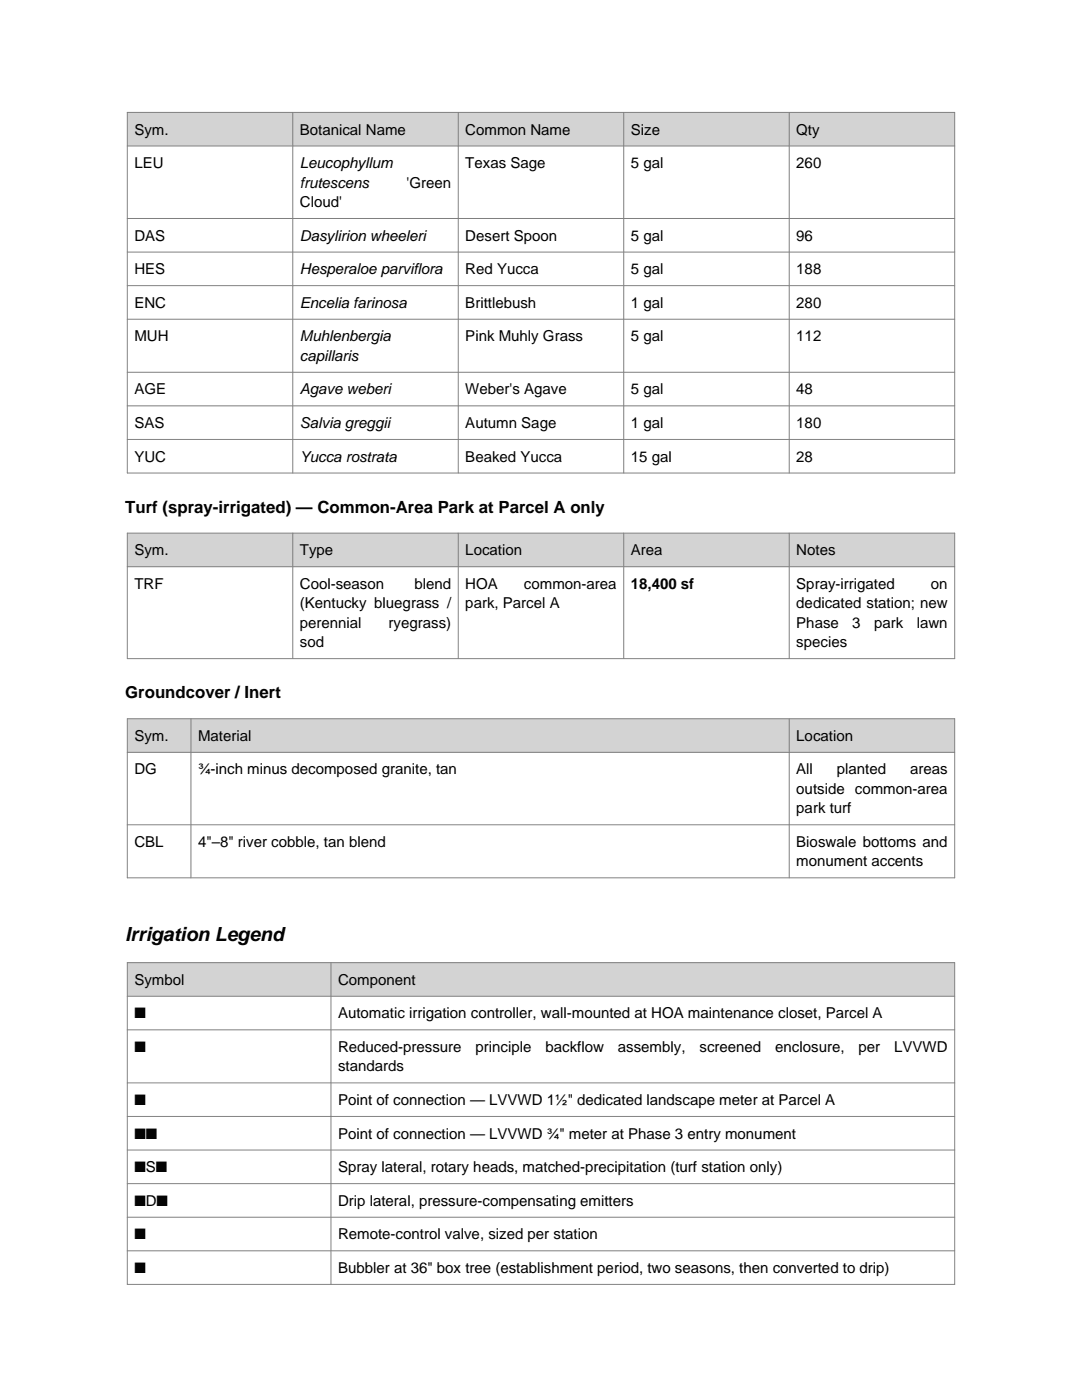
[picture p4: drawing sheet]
<svg xmlns="http://www.w3.org/2000/svg" width="216mm" height="279mm" viewBox="0 0 216 279" stroke-linecap="round" stroke-linejoin="round" font-family="sans-serif">
<defs><g id="words">
<text font-size="3.9" x="25" y="187.9">Irrigation Legend</text>
<g font-size="3.4">
<text x="25" y="102.3">Turf (spray-irrigated) — Common-Area Park at Parcel A only</text>
<text x="25" y="139.4">Groundcover / Inert</text>
</g>
<g font-size="3">
<text x="26.8" y="26.8">Sym.</text>
<text x="59.8" y="26.8">Botanical Name</text>
<text x="92.9" y="26.8">Common Name</text>
<text x="125.9" y="26.8">Size</text>
<text x="158.9" y="26.8">Qty</text>
<text x="26.8" y="33.5">LEU</text>
<text x="59.8" y="33.5">Leucophyllum</text>
<text x="92.9" y="33.5">Texas Sage</text>
<text x="125.9" y="33.5">5 gal</text>
<text x="158.9" y="33.5">260</text>
<text x="59.8" y="37.4">frutescens</text>
<text x="59.8" y="41.3">Cloud'</text>
<text x="81.1" y="37.4">'Green</text>
<text x="26.8" y="48">DAS</text>
<text x="59.8" y="48">Dasylirion wheeleri</text>
<text x="92.9" y="48">Desert Spoon</text>
<text x="125.9" y="48">5 gal</text>
<text x="158.9" y="48">96</text>
<text x="26.8" y="54.7">HES</text>
<text x="59.8" y="54.7">Hesperaloe parviflora</text>
<text x="92.9" y="54.7">Red Yucca</text>
<text x="125.9" y="54.7">5 gal</text>
<text x="158.9" y="54.7">188</text>
<text x="26.8" y="61.4">ENC</text>
<text x="59.8" y="61.4">Encelia farinosa</text>
<text x="92.9" y="61.4">Brittlebush</text>
<text x="125.9" y="61.4">1 gal</text>
<text x="158.9" y="61.4">280</text>
<text x="26.8" y="68.1">MUH</text>
<text x="59.8" y="68.1">Muhlenbergia</text>
<text x="92.9" y="68.1">Pink Muhly Grass</text>
<text x="125.9" y="68.1">5 gal</text>
<text x="158.9" y="68.1">112</text>
<text x="59.8" y="72">capillaris</text>
<text x="26.8" y="78.7">AGE</text>
<text x="59.8" y="78.7">Agave weberi</text>
<text x="92.9" y="78.7">Weber's Agave</text>
<text x="125.9" y="78.7">5 gal</text>
<text x="158.9" y="78.7">48</text>
<text x="26.8" y="85.4">SAS</text>
<text x="59.8" y="85.4">Salvia greggii</text>
<text x="92.9" y="85.4">Autumn Sage</text>
<text x="125.9" y="85.4">1 gal</text>
<text x="158.9" y="85.4">180</text>
<text x="26.8" y="92.1">YUC</text>
<text x="59.8" y="92.1">Yucca rostrata</text>
<text x="92.9" y="92.1">Beaked Yucca</text>
<text x="125.9" y="92.1">15 gal</text>
<text x="158.9" y="92.1">28</text>
<text x="26.8" y="110.8">Sym.</text>
<text x="59.8" y="110.8">Type</text>
<text x="92.9" y="110.8">Location</text>
<text x="125.9" y="110.8">Area</text>
<text x="158.9" y="110.8">Notes</text>
<text x="26.8" y="117.5">TRF</text>
<text x="59.8" y="117.5">Cool-season</text>
<text x="82.7" y="117.5">blend</text>
<text x="92.9" y="117.5">HOA</text>
<text x="104.6" y="117.5">common-area</text>
<text x="125.9" y="117.5">18,400 sf</text>
<text x="158.9" y="117.5">Spray-irrigated</text>
<text x="185.8" y="117.5">on</text>
<text x="59.8" y="121.4">(Kentucky bluegrass /</text>
<text x="59.8" y="125.3">perennial</text>
<text x="77.5" y="125.3">ryegrass)</text>
<text x="92.9" y="121.4">park, Parcel A</text>
<text x="158.9" y="121.4">dedicated station; new</text>
<text x="158.9" y="125.3">Phase</text>
<text x="170.1" y="125.3">3</text>
<text x="174.4" y="125.3">park</text>
<text x="182.9" y="125.3">lawn</text>
<text x="59.8" y="129.2">sod</text>
<text x="158.9" y="129.2">species</text>
<text x="26.8" y="147.8">Sym.</text>
<text x="39.5" y="147.8">Material</text>
<text x="158.9" y="147.8">Location</text>
<text x="26.8" y="154.6">DG</text>
<text x="39.5" y="154.6">¾-inch minus decomposed granite, tan</text>
<text x="158.9" y="154.6">All</text>
<text x="167" y="154.6">planted</text>
<text x="181.6" y="154.6">areas</text>
<text x="158.9" y="158.4">outside common-area</text>
<text x="158.9" y="162.3">park turf</text>
<text x="26.8" y="169">CBL</text>
<text x="39.5" y="169">4&quot;–8&quot; river cobble, tan blend</text>
<text x="158.9" y="169">Bioswale bottoms and</text>
<text x="158.9" y="172.9">monument accents</text>
<text x="26.8" y="196.5">Symbol</text>
<text x="67.5" y="196.5">Component</text>
<text x="26.8" y="203.2">■</text>
<text x="67.5" y="203.2">Automatic irrigation controller, wall-mounted at HOA maintenance closet, Parcel A</text>
<text x="26.8" y="209.9">■</text>
<text x="67.5" y="209.9">Reduced-pressure</text>
<text x="94.9" y="209.9">principle</text>
<text x="108.8" y="209.9">backflow</text>
<text x="123.3" y="209.9">assembly,</text>
<text x="139.6" y="209.9">screened</text>
<text x="154.7" y="209.9">enclosure,</text>
<text x="171.3" y="209.9">per</text>
<text x="178.4" y="209.9">LVVWD</text>
<text x="67.5" y="213.8">standards</text>
<text x="26.8" y="220.5">■</text>
<text x="67.5" y="220.5">Point of connection — LVVWD 1½&quot; dedicated landscape meter at Parcel A</text>
<text x="26.8" y="227.2">■■</text>
<text x="67.5" y="227.2">Point of connection — LVVWD ¾&quot; meter at Phase 3 entry monument</text>
<text x="26.8" y="233.9">■S■</text>
<text x="67.5" y="233.9">Spray lateral, rotary heads, matched-precipitation (turf station only)</text>
<text x="26.8" y="240.6">■D■</text>
<text x="67.5" y="240.6">Drip lateral, pressure-compensating emitters</text>
<text x="26.8" y="247.3">■</text>
<text x="67.5" y="247.3">Remote-control valve, sized per station</text>
<text x="26.8" y="254">■</text>
<text x="67.5" y="254">Bubbler at 36&quot; box tree (establishment period, two seasons, then converted to drip)</text>
</g>
</g></defs>
<path d="M25.4 22.4h165.1v6.7h-165.1z" fill-rule="evenodd" fill="#d3d3d3"/>
<g fill="none" stroke="#808080" stroke-width=".2">
<path d="M25.4 22.4h165.1v72h-165.1zM25.4 29.1h165.1M58.4 22.4v72M91.4 22.4v72M124.5 22.4v72M157.5 22.4v72M25.4 43.6h165.1M25.4 50.3h165.1M25.4 57h165.1M25.4 63.7h165.1M25.4 74.3h165.1M25.4 81h165.1"/>
<path d="M25.4 87.7h165.1"/>
</g>
<path d="M25.4 106.4h165.1v6.7h-165.1z" fill-rule="evenodd" fill="#d3d3d3"/>
<path d="M25.4 106.4h165.1v25h-165.1zM25.4 113.1h165.1M58.4 106.4v25M91.4 106.4v25M124.5 106.4v25M157.5 106.4v25" fill="none" stroke="#808080" stroke-width=".2"/>
<path d="M25.4 143.4h165.1v6.7h-165.1z" fill-rule="evenodd" fill="#d3d3d3"/>
<path d="M25.4 143.4h165.1v31.8h-165.1zM25.4 150.1h165.1M38.1 143.4v31.8M157.5 143.4v31.8M25.4 164.6h165.1" fill="none" stroke="#808080" stroke-width=".2"/>
<path d="M25.4 192.1h165.1v6.7h-165.1z" fill-rule="evenodd" fill="#d3d3d3"/>
<path d="M25.4 192.1h165.1v64.2h-165.1zM25.4 198.8h165.1M66 192.1v64.2M25.4 205.5h165.1M25.4 216.1h165.1M25.4 222.8h165.1M25.4 229.5h165.1M25.4 236.2h165.1M25.4 242.9h165.1M25.4 249.6h165.1" fill="none" stroke="#808080" stroke-width=".2"/>
<use href="#words"/>
</svg>
